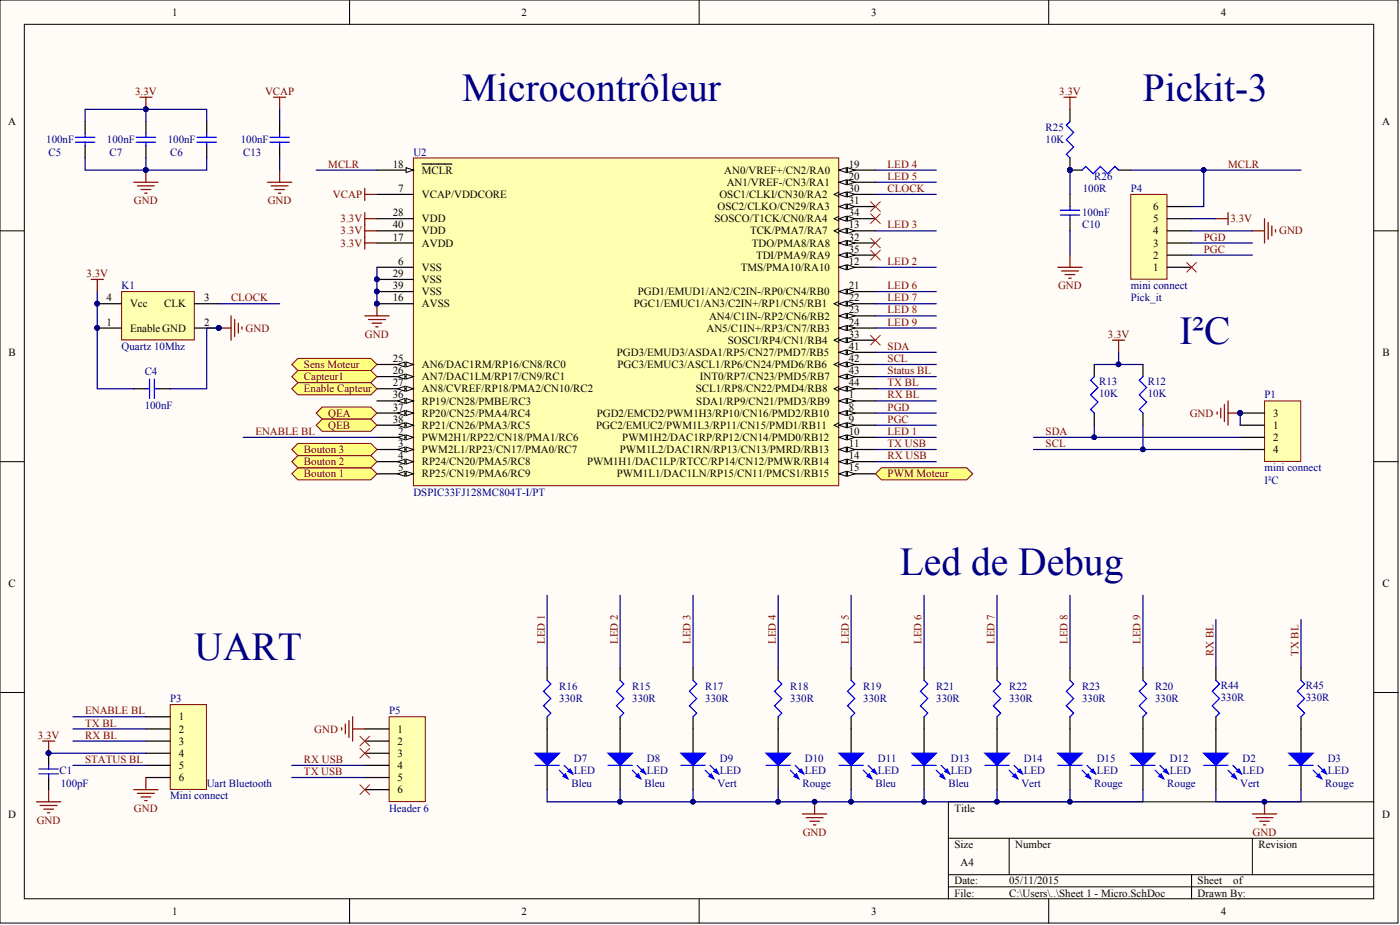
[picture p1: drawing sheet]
<svg xmlns="http://www.w3.org/2000/svg" width="292mm" height="193mm" viewBox="0 0 292 193" stroke-linecap="round" stroke-linejoin="round" font-family="sans-serif">
<defs><g id="words">
<g font-size="8.2" fill="#000080">
<text x="96.4" y="21">Microcontrôleur</text>
<text x="238.5" y="21">Pickit-3</text>
<text x="246.1" y="71.7">I²C</text>
<text x="187.7" y="119.9">Led de Debug</text>
<text x="40.6" y="137.6">UART</text>
</g>
<g font-size="2.3">
<text x="35.9" y="3.3">1</text>
<text x="108.8" y="3.3">2</text>
<text x="181.8" y="3.3">3</text>
<text x="254.7" y="3.3">4</text>
<text x="1.7" y="26.1">A</text>
<text x="288.4" y="26.1">A</text>
<text x="81.9" y="35">18</text>
<text x="177.1" y="35">19</text>
<text x="83.1" y="40">7</text>
<text x="88" y="41.3">VCAP/VDDCORE</text>
<text x="88" y="36.2">MCLR</text>
<text x="150.1" y="41.3">OSC1/CLKI/CN30/RA2</text>
<text x="151.1" y="36.2">AN0/VREF+/CN2/RA0</text>
<text x="151.6" y="38.8">AN1/VREF-/CN3/RA1</text>
<text x="177.1" y="37.5">20</text>
<text x="177.1" y="40">30</text>
<text x="81.9" y="45.1">28</text>
<text x="81.9" y="47.7">40</text>
<text x="88" y="46.4">VDD</text>
<text x="149.1" y="46.4">SOSCO/T1CK/CN0/RA4</text>
<text x="149.7" y="43.8">OSC2/CLKO/CN29/RA3</text>
<text x="177.1" y="47.7">13</text>
<text x="177.1" y="42.6">31</text>
<text x="177.1" y="45.1">34</text>
<text x="240.6" y="46.4">5</text>
<text x="240.6" y="43.8">6</text>
<text x="81.9" y="50.2">17</text>
<text x="88" y="51.5">AVDD</text>
<text x="88" y="48.9">VDD</text>
<text x="156.5" y="48.9">TCK/PMA7/RA7</text>
<text x="156.9" y="51.5">TDO/PMA8/RA8</text>
<text x="157.8" y="54">TDI/PMA9/RA9</text>
<text x="177.1" y="50.2">32</text>
<text x="177.1" y="52.7">35</text>
<text x="240.6" y="54">2</text>
<text x="240.6" y="51.5">3</text>
<text x="240.6" y="48.9">4</text>
<text x="81.9" y="57.8">29</text>
<text x="83.1" y="55.3">6</text>
<text x="88" y="56.5">VSS</text>
<text x="88" y="59.1">VSS</text>
<text x="154.5" y="56.5">TMS/PMA10/RA10</text>
<text x="177.1" y="55.3">12</text>
<text x="240.6" y="56.5">1</text>
<text x="22.2" y="62.9">4</text>
<text x="27.1" y="64.1">Vcc</text>
<text x="34.2" y="64.1">CLK</text>
<text x="42.6" y="62.9">3</text>
<text x="81.9" y="62.9">16</text>
<text x="81.9" y="60.3">39</text>
<text x="88" y="64.1">AVSS</text>
<text x="88" y="61.6">VSS</text>
<text x="132.3" y="64.1">PGC1/EMUC1/AN3/C2IN+/RP1/CN5/RB1</text>
<text x="133.1" y="61.6">PGD1/EMUD1/AN2/C2IN-/RP0/CN4/RB0</text>
<text x="177.1" y="60.3">21</text>
<text x="177.1" y="62.9">22</text>
<text x="177.1" y="65.4">23</text>
<text x="22.2" y="67.9">1</text>
<text x="27.1" y="69.2">EnableGND</text>
<text x="42.6" y="67.9">2</text>
<text x="147.4" y="69.2">AN5/C1IN+/RP3/CN7/RB3</text>
<text x="147.9" y="66.7">AN4/C1IN-/RP2/CN6/RB2</text>
<text x="151.9" y="71.7">SOSCI/RP4/CN1/RB4</text>
<text x="177.1" y="67.9">24</text>
<text x="177.1" y="70.5">33</text>
<text x="1.8" y="74.3">B</text>
<text x="81.9" y="75.5">25</text>
<text x="88" y="76.8">AN6/DAC1RM/RP16/CN8/RC0</text>
<text x="128.7" y="74.3">PGD3/EMUD3/ASDA1/RP5/CN27/PMD7/RB5</text>
<text x="128.8" y="76.8">PGC3/EMUC3/ASCL1/RP6/CN24/PMD6/RB6</text>
<text x="177.1" y="73">41</text>
<text x="177.1" y="75.5">42</text>
<text x="288.4" y="74.3">B</text>
<text x="81.9" y="78.1">26</text>
<text x="81.9" y="80.6">27</text>
<text x="81.9" y="83.1">36</text>
<text x="88" y="79.3">AN7/DAC1LM/RP17/CN9/RC1</text>
<text x="88" y="81.9">AN8/CVREF/RP18/PMA2/CN10/RC2</text>
<text x="145.2" y="81.9">SCL1/RP8/CN22/PMD4/RB8</text>
<text x="146" y="79.3">INT0/RP7/CN23/PMD5/RB7</text>
<text x="177.1" y="83.1">1</text>
<text x="177.1" y="78.1">43</text>
<text x="177.1" y="80.6">44</text>
<text x="81.9" y="85.7">37</text>
<text x="81.9" y="88.2">38</text>
<text x="88" y="84.4">RP19/CN28/PMBE/RC3</text>
<text x="88" y="86.9">RP20/CN25/PMA4/RC4</text>
<text x="88" y="89.5">RP21/CN26/PMA3/RC5</text>
<text x="124.4" y="89.5">PGC2/EMUC2/PWM1L3/RP11/CN15/PMD1/RB11</text>
<text x="124.5" y="86.9">PGD2/EMCD2/PWM1H3/RP10/CN16/PMD2/RB10</text>
<text x="145.3" y="84.4">SDA1/RP9/CN21/PMD3/RB9</text>
<text x="177.1" y="85.7">8</text>
<text x="177.1" y="88.2">9</text>
<text x="265.6" y="86.9">3</text>
<text x="265.6" y="89.5">1</text>
<text x="83.1" y="90.7">2</text>
<text x="83.1" y="93.3">3</text>
<text x="83.1" y="95.8">4</text>
<text x="88" y="92">PWM2H1/RP22/CN18/PMA1/RC6</text>
<text x="88" y="94.5">PWM2L1/RP23/CN17/PMA0/RC7</text>
<text x="129.3" y="94.5">PWM1L2/DAC1RN/RP13/CN13/PMRD/RB13</text>
<text x="129.8" y="92">PWM1H2/DAC1RP/RP12/CN14/PMD0/RB12</text>
<text x="177.1" y="90.7">10</text>
<text x="177.1" y="93.3">11</text>
<text x="177.1" y="95.8">14</text>
<text x="265.6" y="92">2</text>
<text x="265.6" y="94.5">4</text>
<text x="83.1" y="98.3">5</text>
<text x="88" y="97.1">RP24/CN20/PMA5/RC8</text>
<text x="88" y="99.6">RP25/CN19/PMA6/RC9</text>
<text x="122.5" y="97.1">PWM1H1/DAC1LP/RTCC/RP14/CN12/PMWR/RB14</text>
<text x="128.7" y="99.6">PWM1L1/DAC1LN/RP15/CN11/PMCS1/RB15</text>
<text x="177.1" y="98.3">15</text>
<text x="1.8" y="122.4">C</text>
<text x="288.4" y="122.4">C</text>
<text x="37.3" y="150.3">1</text>
<text x="37.3" y="152.8">2</text>
<text x="37.3" y="155.4">3</text>
<text x="83" y="152.8">1</text>
<text x="83" y="155.4">2</text>
<text x="37.3" y="157.9">4</text>
<text x="37.3" y="160.4">5</text>
<text x="83" y="157.9">3</text>
<text x="83" y="160.4">4</text>
<text x="37.3" y="163">6</text>
<text x="83" y="163">5</text>
<text x="83" y="165.5">6</text>
<text x="1.7" y="170.6">D</text>
<text x="199.1" y="169.3">Title</text>
<text x="288.4" y="170.6">D</text>
<text x="199.1" y="176.9">Size</text>
<text x="211.8" y="176.9">Number</text>
<text x="262.6" y="176.9">Revision</text>
<text x="199.1" y="184.5">Date:</text>
<text x="200.4" y="180.7">A4</text>
<text x="210.6" y="184.5">05/11/2015</text>
<text x="249.9" y="184.5">Sheet</text>
<text x="257.3" y="184.5">of</text>
<text x="35.9" y="190.8">1</text>
<text x="108.8" y="190.8">2</text>
<text x="181.8" y="190.8">3</text>
<text x="199.1" y="187">File:</text>
<text x="210.6" y="187">C:\Users\..\Sheet 1 - Micro.SchDoc</text>
<text x="249.9" y="187">Drawn By:</text>
<text x="254.7" y="190.8">4</text>
</g>
<g font-size="2.3" fill="#800000">
<text x="28.2" y="19.8">3.3V</text>
<text x="55.3" y="19.8">VCAP</text>
<text x="221" y="19.8">3.3V</text>
<text x="68.5" y="35">MCLR</text>
<text x="185.2" y="35">LED 4</text>
<text x="256.2" y="35">MCLR</text>
<text x="69.5" y="41.3">VCAP</text>
<text x="185.2" y="40">CLOCK</text>
<text x="185.2" y="37.5">LED 5</text>
<text x="27.9" y="42.6">GND</text>
<text x="55.9" y="42.6">GND</text>
<text x="71.1" y="46.4">3.3V</text>
<text x="185.2" y="47.7">LED 3</text>
<text x="256.7" y="46.4">3.3V</text>
<text x="71.1" y="48.9">3.3V</text>
<text x="71.1" y="51.5">3.3V</text>
<text x="251.1" y="50.2">PGD</text>
<text x="251.1" y="52.7">PGC</text>
<text x="266.9" y="48.9">GND</text>
<text x="18.1" y="57.8">3.3V</text>
<text x="185.2" y="55.3">LED 2</text>
<text x="48.2" y="62.9">CLOCK</text>
<text x="185.2" y="60.3">LED 6</text>
<text x="185.2" y="62.9">LED 7</text>
<text x="185.2" y="65.4">LED 8</text>
<text x="220.7" y="60.3">GND</text>
<text x="51.2" y="69.2">GND</text>
<text x="76.1" y="70.5">GND</text>
<text x="185.2" y="67.9">LED 9</text>
<text x="231.2" y="70.5">3.3V</text>
<text x="63.4" y="76.8">Sens Moteur</text>
<text x="185.2" y="73">SDA</text>
<text x="185.2" y="75.5">SCL</text>
<text x="63.4" y="79.3">Capteur1</text>
<text x="63.4" y="81.9">Enable Capteur</text>
<text x="185.2" y="78.1">Status BL</text>
<text x="185.2" y="80.6">TX BL</text>
<text x="185.2" y="83.1">RX BL</text>
<text x="68.5" y="86.9">QEA</text>
<text x="68.5" y="89.5">QEB</text>
<text x="185.2" y="85.7">PGD</text>
<text x="185.2" y="88.2">PGC</text>
<text x="248.2" y="86.9">GND</text>
<text x="53.3" y="90.7">ENABLE BL</text>
<text x="63.4" y="94.5">Bouton 3</text>
<text x="185.2" y="95.8">RX USB</text>
<text x="185.2" y="93.3">TX USB</text>
<text x="185.2" y="90.7">LED 1</text>
<text x="218.2" y="90.7">SDA</text>
<text x="218.2" y="93.3">SCL</text>
<text x="63.4" y="99.6">Bouton 1</text>
<text x="63.4" y="97.1">Bouton 2</text>
<text x="185.2" y="99.6">PWM Moteur</text>
<text x="113.7" y="134.3" transform="rotate(-90 113.7 134.3)">LED 1</text>
<text x="128.9" y="134.3" transform="rotate(-90 128.9 134.3)">LED 2</text>
<text x="144.1" y="134.3" transform="rotate(-90 144.1 134.3)">LED 3</text>
<text x="161.9" y="134.3" transform="rotate(-90 161.9 134.3)">LED 4</text>
<text x="177.1" y="134.3" transform="rotate(-90 177.1 134.3)">LED 5</text>
<text x="192.3" y="134.3" transform="rotate(-90 192.3 134.3)">LED 6</text>
<text x="207.5" y="134.3" transform="rotate(-90 207.5 134.3)">LED 7</text>
<text x="222.7" y="134.3" transform="rotate(-90 222.7 134.3)">LED 8</text>
<text x="238" y="134.3" transform="rotate(-90 238 134.3)">LED 9</text>
<text x="253.2" y="136.9" transform="rotate(-90 253.2 136.9)">RX BL</text>
<text x="270.9" y="136.9" transform="rotate(-90 270.9 136.9)">TX BL</text>
<text x="17.8" y="149">ENABLE BL</text>
<text x="7.9" y="154.1">3.3V</text>
<text x="17.8" y="151.6">TX BL</text>
<text x="17.8" y="154.1">RX BL</text>
<text x="65.6" y="152.8">GND</text>
<text x="17.8" y="159.2">STATUS BL</text>
<text x="63.4" y="159.2">RX USB</text>
<text x="63.4" y="161.7">TX USB</text>
<text x="7.7" y="171.8">GND</text>
<text x="27.9" y="169.3">GND</text>
<text x="167.5" y="174.4">GND</text>
<text x="261.3" y="174.4">GND</text>
</g>
<g font-size="2.3" fill="#000080">
<text x="9.6" y="29.9">100nF</text>
<text x="22.3" y="29.9">100nF</text>
<text x="35" y="29.9">100nF</text>
<text x="50.2" y="29.9">100nF</text>
<text x="218.2" y="29.9">10K</text>
<text x="218.2" y="27.4">R25</text>
<text x="10.1" y="32.4">C5</text>
<text x="22.8" y="32.4">C7</text>
<text x="35.5" y="32.4">C6</text>
<text x="50.7" y="32.4">C13</text>
<text x="86.3" y="32.4">U2</text>
<text x="225.9" y="40">100R</text>
<text x="228.3" y="37.5">R26</text>
<text x="235.9" y="40">P4</text>
<text x="225.8" y="45.1">100nF</text>
<text x="225.8" y="47.7">C10</text>
<text x="25.4" y="60.3">K1</text>
<text x="235.9" y="62.9">Pick_it</text>
<text x="235.9" y="60.3">mini connect</text>
<text x="25.4" y="73">Quartz 10Mhz</text>
<text x="30.2" y="78.3">C4</text>
<text x="229.3" y="80.3">R13</text>
<text x="229.3" y="82.9">10K</text>
<text x="239.5" y="80.3">R12</text>
<text x="239.5" y="82.9">10K</text>
<text x="263.8" y="83.1">P1</text>
<text x="30.2" y="85.4">100nF</text>
<text x="263.8" y="100.9">I²C</text>
<text x="263.8" y="98.3">mini connect</text>
<text x="86.3" y="103.4">DSPIC33FJ128MC804T-I/PT</text>
<text x="116.7" y="144">R16</text>
<text x="131.9" y="144">R15</text>
<text x="147.1" y="144">R17</text>
<text x="164.9" y="144">R18</text>
<text x="180.1" y="144">R19</text>
<text x="195.3" y="144">R21</text>
<text x="210.6" y="144">R22</text>
<text x="225.8" y="144">R23</text>
<text x="241" y="144">R20</text>
<text x="254.7" y="143.7">R44</text>
<text x="272.5" y="143.7">R45</text>
<text x="35.5" y="146.5">P3</text>
<text x="81.2" y="149">P5</text>
<text x="116.7" y="146.5">330R</text>
<text x="131.9" y="146.5">330R</text>
<text x="147.1" y="146.5">330R</text>
<text x="164.9" y="146.5">330R</text>
<text x="180.1" y="146.5">330R</text>
<text x="195.3" y="146.5">330R</text>
<text x="210.6" y="146.5">330R</text>
<text x="225.8" y="146.5">330R</text>
<text x="241" y="146.5">330R</text>
<text x="254.7" y="146.2">330R</text>
<text x="272.5" y="146.2">330R</text>
<text x="12.4" y="161.4">C1</text>
<text x="119.7" y="158.9">D7</text>
<text x="119.7" y="161.4">LED</text>
<text x="135" y="158.9">D8</text>
<text x="135" y="161.4">LED</text>
<text x="150.2" y="158.9">D9</text>
<text x="150.2" y="161.4">LED</text>
<text x="167.9" y="158.9">D10</text>
<text x="167.9" y="161.4">LED</text>
<text x="183.2" y="158.9">D11</text>
<text x="183.2" y="161.4">LED</text>
<text x="198.4" y="158.9">D13</text>
<text x="198.4" y="161.4">LED</text>
<text x="213.6" y="158.9">D14</text>
<text x="213.6" y="161.4">LED</text>
<text x="228.8" y="158.9">D15</text>
<text x="228.8" y="161.4">LED</text>
<text x="244" y="158.9">D12</text>
<text x="244" y="161.4">LED</text>
<text x="259.3" y="158.9">D2</text>
<text x="259.3" y="161.4">LED</text>
<text x="277" y="158.9">D3</text>
<text x="277" y="161.4">LED</text>
<text x="12.7" y="164.2">100pF</text>
<text x="35.5" y="166.8">Mini connect</text>
<text x="43.1" y="164.2">Uart Bluetooth</text>
<text x="119.2" y="164.2">Bleu</text>
<text x="134.5" y="164.2">Bleu</text>
<text x="149.7" y="164.2">Vert</text>
<text x="167.4" y="164.2">Rouge</text>
<text x="182.7" y="164.2">Bleu</text>
<text x="197.9" y="164.2">Bleu</text>
<text x="213.1" y="164.2">Vert</text>
<text x="228.3" y="164.2">Rouge</text>
<text x="243.5" y="164.2">Rouge</text>
<text x="258.8" y="164.2">Vert</text>
<text x="276.5" y="164.2">Rouge</text>
<text x="81.2" y="169.3">Header 6</text>
</g>
</g></defs>
<g fill="#fffcf8" stroke="#000" stroke-width=".21">
<path d="M0 0h291.7v192.6h-291.7z"/>
<path d="M5.1 5.1h281.5v182.4h-281.5z"/>
</g>
<g fill="none" stroke="#000" stroke-width=".21">
<path d="M72.9 0v5.1M145.9 0v5.1M218.8 0v5.1M0 48.2h5.1M286.7 48.2h5M0 96.3h5.1M286.7 96.3h5M0 144.5h5.1M286.7 144.5h5M197.9 174.9h88.8M210.6 174.9v7.6M261.3 174.9v7.6"/>
<path d="M286.7 167.3h-88.8v20.2M72.9 187.5v5.1M145.9 187.5v5.1M197.9 182.5h88.8M197.9 185h88.8M218.8 187.5v5.1M248.6 182.5v5"/>
</g>
<path d="M223.2 33v2.5h2.6M223.2 22.8v2.5M233.4 35.5h2.5M223.2 40.6v2.5M223.2 45.6v2.6" fill="none" stroke="#000" stroke-width=".25"/>
<circle cx="223.2" cy="35.5" r=".48" fill="#000080" stroke="#000080" stroke-width=".21"/>
<path d="M223.2 25.3l-.7 .8 1.5 1.5-1.5 1.6 1.5 1.5-1.5 1.5 .7 .8M225.8 35.5l.7-.8 1.6 1.5 1.5-1.5 1.5 1.5 1.5-1.5 .8 .8M221.2 43.8h4.1M221.2 44.9h4.1M223.2 43.1v.7M223.2 44.9v.7" fill="none" stroke="#00f" stroke-width=".25"/>
<path d="M222 20.3h2.5M223.2 20.3v2.5M220.7 55.8h5.1M221.5 56.5h3.5M222.2 57.3h2.1M223 58h.5M223.2 53.2v2.6" fill="none" stroke="#800000" stroke-width=".25"/>
<path d="M235.9 40.6h7.6v17.6h-7.6z" fill="#ffffb0" stroke="#800000" stroke-width=".21"/>
<path d="M243.5 55.8h5.1M243.5 53.2h5.1M243.5 50.7h5.1M243.5 48.2h5.1M243.5 45.6h5.1M243.5 43.1h5.1" fill="none" stroke="#000" stroke-width=".25"/>
<path d="M247.6 54.7l2 2.1M249.6 54.7l-2 2.1" fill="none" stroke="#f00" stroke-width=".21"/>
<g fill="none" stroke="#800000" stroke-width=".25">
<path d="M253.7 45.6h2.5M256.2 44.4v2.5M261.3 48.2h2.5M263.8 45.6v5.1M264.6 46.4v3.5M265.4 47.1v2.1M266.1 47.9v.5M8.9 154.6h2.5M10.1 154.6v2.5M7.6 167.3h5.1M8.4 168h3.5M9.1 168.8h2.1"/>
<path d="M9.9 169.6h.5M10.1 164.7v2.6"/>
</g>
<circle cx="10.1" cy="157.1" r=".48" fill="#000080" stroke="#000080" stroke-width=".21"/>
<path d="M35.5 147h7.6v17.7h-7.6z" fill="#ffffb0" stroke="#800000" stroke-width=".21"/>
<path d="M30.4 149.5h5.1M30.4 152.1h5.1M30.4 154.6h5.1M30.4 157.1h5.1M30.4 159.7h5.1M30.4 162.2h5.1" fill="none" stroke="#000" stroke-width=".25"/>
<path d="M263.8 83.6h7.6v12.7h-7.6z" fill="#ffffb0" stroke="#800000" stroke-width=".21"/>
<path d="M228.3 76v2.6M238.5 76v2.6M228.3 86.2v2.5M238.5 86.2v2.5M258.8 86.2h5M258.8 88.7h5M258.8 91.2h5M258.8 93.8h5M10.1 157.1v2.6M10.1 162.2v2.5" fill="none" stroke="#000" stroke-width=".25"/>
<g fill="#000080" stroke="#000080" stroke-width=".21">
<circle cx="258.7" cy="86.1" r=".48"/>
<circle cx="10.1" cy="157.1" r=".48"/>
<circle cx="263.8" cy="167.2" r=".48"/>
</g>
<path d="M228.3 78.6l-.7 .7 1.5 1.6-1.5 1.5 1.5 1.5-1.5 1.5 .7 .8M238.5 78.6l-.8 .7 1.5 1.6-1.5 1.5 1.5 1.5-1.5 1.5 .8 .8M10.1 159.7v.7M8.1 160.4h4.1M8.1 161.4h4.1M10.1 161.4v.8" fill="none" stroke="#00f" stroke-width=".25"/>
<g fill="none" stroke="#800000" stroke-width=".25">
<path d="M232.1 71h2.6M233.4 71v2.5M253.9 85.9v.5M254.7 85.2v2M255.5 84.4v3.5M256.2 83.6v5.1M256.2 86.2h2.6M27.9 164.7h5.1M28.7 165.5h3.5M29.4 166.3h2.1M30.2 167h.5M30.4 162.2v2.5"/>
<path d="M261.3 169.8h5.1M262.1 170.6h3.5M262.8 171.3h2M263.6 172.1h.5M263.8 167.3v2.5"/>
</g>
<path d="M86.3 33h88.7v68.3h-88.7z" fill="#ffffb0" stroke="#800000" stroke-width=".21"/>
<path d="M175 83.6h7.7" fill="none" stroke="#000" stroke-width=".25"/>
<path d="M175 83.6l1.6-.5v1z" fill="#fffcf8"/>
<path d="M175 83.6l1.6-.5v1z" fill="none" stroke="#000" stroke-width=".21"/>
<path d="M176.8 83.1l1.5 .5-1.5 .5z" fill="#fffcf8"/>
<path d="M176.8 83.1l1.5 .5-1.5 .5z" fill="none" stroke="#000" stroke-width=".21"/>
<path d="M78.6 91.2h7.7" fill="none" stroke="#000" stroke-width=".25"/>
<path d="M84.7 90.7l1.6 .5-1.6 .5z" fill="#fffcf8"/>
<path d="M84.7 90.7l1.6 .5-1.6 .5z" fill="none" stroke="#000" stroke-width=".21"/>
<path d="M83 91.2l1.5-.5v1z" fill="#fffcf8"/>
<path d="M83 91.2l1.5-.5v1z" fill="none" stroke="#000" stroke-width=".21"/>
<path d="M78.6 93.8h7.7" fill="none" stroke="#000" stroke-width=".25"/>
<path d="M84.7 93.3l1.6 .5-1.6 .5z" fill="#fffcf8"/>
<path d="M84.7 93.3l1.6 .5-1.6 .5z" fill="none" stroke="#000" stroke-width=".21"/>
<path d="M83 93.8l1.5-.5v1z" fill="#fffcf8"/>
<path d="M83 93.8l1.5-.5v1z" fill="none" stroke="#000" stroke-width=".21"/>
<path d="M78.6 96.3h7.7" fill="none" stroke="#000" stroke-width=".25"/>
<path d="M84.7 95.8l1.6 .5-1.6 .5z" fill="#fffcf8"/>
<path d="M84.7 95.8l1.6 .5-1.6 .5z" fill="none" stroke="#000" stroke-width=".21"/>
<path d="M83 96.3l1.5-.5v1z" fill="#fffcf8"/>
<path d="M83 96.3l1.5-.5v1z" fill="none" stroke="#000" stroke-width=".21"/>
<path d="M78.6 98.8h7.7" fill="none" stroke="#000" stroke-width=".25"/>
<path d="M84.7 98.3l1.6 .5-1.6 .6z" fill="#fffcf8"/>
<path d="M84.7 98.3l1.6 .5-1.6 .6z" fill="none" stroke="#000" stroke-width=".21"/>
<path d="M83 98.8l1.5-.5v1.1z" fill="#fffcf8"/>
<path d="M83 98.8l1.5-.5v1.1z" fill="none" stroke="#000" stroke-width=".21"/>
<path d="M78.6 55.8h7.7M78.6 40.6h7.7M175 86.2h7.7" fill="none" stroke="#000" stroke-width=".25"/>
<path d="M175 86.2l1.6-.5v1z" fill="#fffcf8"/>
<path d="M175 86.2l1.6-.5v1z" fill="none" stroke="#000" stroke-width=".21"/>
<path d="M176.8 85.7l1.5 .5-1.5 .5z" fill="#fffcf8"/>
<path d="M175 88.2l-1 .5 1 .5M176.8 85.7l1.5 .5-1.5 .5z" fill="none" stroke="#000" stroke-width=".21"/>
<path d="M175 88.7h7.7" fill="none" stroke="#000" stroke-width=".25"/>
<path d="M175 88.7l1.6-.5v1z" fill="#fffcf8"/>
<path d="M175 88.7l1.6-.5v1z" fill="none" stroke="#000" stroke-width=".21"/>
<path d="M176.8 88.2l1.5 .5-1.5 .5z" fill="#fffcf8"/>
<path d="M176.8 88.2l1.5 .5-1.5 .5z" fill="none" stroke="#000" stroke-width=".21"/>
<path d="M175 91.2h7.7" fill="none" stroke="#000" stroke-width=".25"/>
<path d="M175 91.2l1.6-.5v1z" fill="#fffcf8"/>
<path d="M175 91.2l1.6-.5v1z" fill="none" stroke="#000" stroke-width=".21"/>
<path d="M176.8 90.7l1.5 .5-1.5 .5z" fill="#fffcf8"/>
<path d="M176.8 90.7l1.5 .5-1.5 .5z" fill="none" stroke="#000" stroke-width=".21"/>
<path d="M175 93.8h7.7" fill="none" stroke="#000" stroke-width=".25"/>
<path d="M175 93.8l1.6-.5v1z" fill="#fffcf8"/>
<path d="M175 93.8l1.6-.5v1z" fill="none" stroke="#000" stroke-width=".21"/>
<path d="M176.8 93.3l1.5 .5-1.5 .5z" fill="#fffcf8"/>
<path d="M176.8 93.3l1.5 .5-1.5 .5z" fill="none" stroke="#000" stroke-width=".21"/>
<path d="M175 55.8h7.7" fill="none" stroke="#000" stroke-width=".25"/>
<path d="M175 55.8l1.6-.5v1z" fill="#fffcf8"/>
<path d="M175 55.8l1.6-.5v1z" fill="none" stroke="#000" stroke-width=".21"/>
<path d="M176.8 55.3l1.5 .5-1.5 .5z" fill="#fffcf8"/>
<path d="M175 47.7l-1 .5 1 .5M176.8 55.3l1.5 .5-1.5 .5z" fill="none" stroke="#000" stroke-width=".21"/>
<path d="M175 48.2h7.7" fill="none" stroke="#000" stroke-width=".25"/>
<path d="M175 48.2l1.6-.5v1z" fill="#fffcf8"/>
<path d="M175 48.2l1.6-.5v1z" fill="none" stroke="#000" stroke-width=".21"/>
<path d="M176.8 47.7l1.5 .5-1.5 .5z" fill="#fffcf8"/>
<path d="M176.8 47.7l1.5 .5-1.5 .5z" fill="none" stroke="#000" stroke-width=".21"/>
<path d="M175 96.3h7.7" fill="none" stroke="#000" stroke-width=".25"/>
<path d="M175 96.3l1.6-.5v1z" fill="#fffcf8"/>
<path d="M175 96.3l1.6-.5v1z" fill="none" stroke="#000" stroke-width=".21"/>
<path d="M176.8 95.8l1.5 .5-1.5 .5z" fill="#fffcf8"/>
<path d="M176.8 95.8l1.5 .5-1.5 .5z" fill="none" stroke="#000" stroke-width=".21"/>
<path d="M175 98.8h7.7" fill="none" stroke="#000" stroke-width=".25"/>
<path d="M175 98.8l1.6-.5v1.1z" fill="#fffcf8"/>
<path d="M175 98.8l1.6-.5v1.1z" fill="none" stroke="#000" stroke-width=".21"/>
<path d="M176.8 98.3l1.5 .5-1.5 .6z" fill="#fffcf8"/>
<path d="M176.8 98.3l1.5 .5-1.5 .6z" fill="none" stroke="#000" stroke-width=".21"/>
<path d="M78.6 35.5h7.7M78.6 50.7h7.7M78.6 63.4h7.7" fill="none" stroke="#000" stroke-width=".25"/>
<circle cx="78.6" cy="63.3" r=".48" fill="#000080" stroke="#000080" stroke-width=".21"/>
<path d="M84.7 35l1.6 .5-1.6 .5z" fill="#fffcf8"/>
<path d="M84.7 35l1.6 .5-1.6 .5z" fill="none" stroke="#000" stroke-width=".21"/>
<path d="M88 34.2h6.3M175 35.5h7.7" fill="none" stroke="#000" stroke-width=".25"/>
<path d="M175 35.5l1.6-.5v1z" fill="#fffcf8"/>
<path d="M175 35.5l1.6-.5v1z" fill="none" stroke="#000" stroke-width=".21"/>
<path d="M176.8 35l1.5 .5-1.5 .5z" fill="#fffcf8"/>
<path d="M176.8 35l1.5 .5-1.5 .5z" fill="none" stroke="#000" stroke-width=".21"/>
<path d="M175 38h7.7" fill="none" stroke="#000" stroke-width=".25"/>
<path d="M175 38l1.6-.5v1z" fill="#fffcf8"/>
<path d="M175 38l1.6-.5v1z" fill="none" stroke="#000" stroke-width=".21"/>
<path d="M176.8 37.5l1.5 .5-1.5 .5z" fill="#fffcf8"/>
<path d="M176.8 37.5l1.5 .5-1.5 .5z" fill="none" stroke="#000" stroke-width=".21"/>
<path d="M175 60.8h7.7" fill="none" stroke="#000" stroke-width=".25"/>
<path d="M175 60.8l1.6-.5v1z" fill="#fffcf8"/>
<path d="M175 60.8l1.6-.5v1z" fill="none" stroke="#000" stroke-width=".21"/>
<path d="M176.8 60.3l1.5 .5-1.5 .5z" fill="#fffcf8"/>
<path d="M175 62.9l-1 .5 1 .5M176.8 60.3l1.5 .5-1.5 .5z" fill="none" stroke="#000" stroke-width=".21"/>
<path d="M175 63.4h7.7" fill="none" stroke="#000" stroke-width=".25"/>
<path d="M175 63.4l1.6-.5v1z" fill="#fffcf8"/>
<path d="M175 63.4l1.6-.5v1z" fill="none" stroke="#000" stroke-width=".21"/>
<path d="M176.8 62.9l1.5 .5-1.5 .5z" fill="#fffcf8"/>
<path d="M176.8 62.9l1.5 .5-1.5 .5z" fill="none" stroke="#000" stroke-width=".21"/>
<path d="M175 65.9h7.7" fill="none" stroke="#000" stroke-width=".25"/>
<path d="M175 65.9l1.6-.5v1z" fill="#fffcf8"/>
<path d="M175 65.9l1.6-.5v1z" fill="none" stroke="#000" stroke-width=".21"/>
<path d="M176.8 65.4l1.5 .5-1.5 .5z" fill="#fffcf8"/>
<path d="M176.8 65.4l1.5 .5-1.5 .5z" fill="none" stroke="#000" stroke-width=".21"/>
<path d="M175 68.4h7.7" fill="none" stroke="#000" stroke-width=".25"/>
<path d="M175 68.4l1.6-.5v1z" fill="#fffcf8"/>
<path d="M175 68.4l1.6-.5v1z" fill="none" stroke="#000" stroke-width=".21"/>
<path d="M176.8 67.9l1.5 .5-1.5 .5z" fill="#fffcf8"/>
<path d="M176.8 67.9l1.5 .5-1.5 .5z" fill="none" stroke="#000" stroke-width=".21"/>
<path d="M78.6 76h7.7" fill="none" stroke="#000" stroke-width=".25"/>
<path d="M84.7 75.5l1.6 .5-1.6 .5z" fill="#fffcf8"/>
<path d="M84.7 75.5l1.6 .5-1.6 .5z" fill="none" stroke="#000" stroke-width=".21"/>
<path d="M83 76l1.5-.5v1z" fill="#fffcf8"/>
<path d="M83 76l1.5-.5v1z" fill="none" stroke="#000" stroke-width=".21"/>
<path d="M78.6 78.6h7.7" fill="none" stroke="#000" stroke-width=".25"/>
<path d="M84.7 78.1l1.6 .5-1.6 .5z" fill="#fffcf8"/>
<path d="M84.7 78.1l1.6 .5-1.6 .5z" fill="none" stroke="#000" stroke-width=".21"/>
<path d="M83 78.6l1.5-.5v1z" fill="#fffcf8"/>
<path d="M83 78.6l1.5-.5v1z" fill="none" stroke="#000" stroke-width=".21"/>
<path d="M78.6 81.1h7.7" fill="none" stroke="#000" stroke-width=".25"/>
<path d="M84.7 80.6l1.6 .5-1.6 .5z" fill="#fffcf8"/>
<path d="M84.7 80.6l1.6 .5-1.6 .5z" fill="none" stroke="#000" stroke-width=".21"/>
<path d="M83 81.1l1.5-.5v1z" fill="#fffcf8"/>
<path d="M175 40l-1 .6 1 .5M83 81.1l1.5-.5v1z" fill="none" stroke="#000" stroke-width=".21"/>
<path d="M78.6 45.6h7.7M78.6 58.3h7.7M175 40.6h7.7" fill="none" stroke="#000" stroke-width=".25"/>
<circle cx="78.6" cy="58.3" r=".48" fill="#000080" stroke="#000080" stroke-width=".21"/>
<path d="M175 40.6l1.6-.6v1.1z" fill="#fffcf8"/>
<path d="M175 40.6l1.6-.6v1.1z" fill="none" stroke="#000" stroke-width=".21"/>
<path d="M176.8 40l1.5 .6-1.5 .5z" fill="#fffcf8"/>
<path d="M176.8 40l1.5 .6-1.5 .5z" fill="none" stroke="#000" stroke-width=".21"/>
<path d="M175 43.1h7.7" fill="none" stroke="#000" stroke-width=".25"/>
<path d="M175 43.1l1.6-.5v1z" fill="#fffcf8"/>
<path d="M175 43.1l1.6-.5v1z" fill="none" stroke="#000" stroke-width=".21"/>
<path d="M176.8 42.6l1.5 .5-1.5 .5z" fill="#fffcf8"/>
<path d="M176.8 42.6l1.5 .5-1.5 .5z" fill="none" stroke="#000" stroke-width=".21"/>
<path d="M175 50.7h7.7" fill="none" stroke="#000" stroke-width=".25"/>
<path d="M175 50.7l1.6-.5v1z" fill="#fffcf8"/>
<path d="M175 50.7l1.6-.5v1z" fill="none" stroke="#000" stroke-width=".21"/>
<path d="M176.8 50.2l1.5 .5-1.5 .5z" fill="#fffcf8"/>
<path d="M176.8 50.2l1.5 .5-1.5 .5zM175 70.5l-1 .5 1 .5" fill="none" stroke="#000" stroke-width=".21"/>
<path d="M175 71h7.7" fill="none" stroke="#000" stroke-width=".25"/>
<path d="M175 71l1.6-.5v1z" fill="#fffcf8"/>
<path d="M175 71l1.6-.5v1z" fill="none" stroke="#000" stroke-width=".21"/>
<path d="M176.8 70.5l1.5 .5-1.5 .5z" fill="#fffcf8"/>
<path d="M175 45.1l-1 .5 1 .5M176.8 70.5l1.5 .5-1.5 .5z" fill="none" stroke="#000" stroke-width=".21"/>
<path d="M175 45.6h7.7" fill="none" stroke="#000" stroke-width=".25"/>
<path d="M175 45.6l1.6-.5v1z" fill="#fffcf8"/>
<path d="M175 45.6l1.6-.5v1z" fill="none" stroke="#000" stroke-width=".21"/>
<path d="M176.8 45.1l1.5 .5-1.5 .5z" fill="#fffcf8"/>
<path d="M176.8 45.1l1.5 .5-1.5 .5z" fill="none" stroke="#000" stroke-width=".21"/>
<path d="M175 53.2h7.7" fill="none" stroke="#000" stroke-width=".25"/>
<path d="M175 53.2l1.6-.5v1z" fill="#fffcf8"/>
<path d="M175 53.2l1.6-.5v1z" fill="none" stroke="#000" stroke-width=".21"/>
<path d="M176.8 52.7l1.5 .5-1.5 .5z" fill="#fffcf8"/>
<path d="M176.8 52.7l1.5 .5-1.5 .5z" fill="none" stroke="#000" stroke-width=".21"/>
<path d="M78.6 83.6h7.7" fill="none" stroke="#000" stroke-width=".25"/>
<path d="M84.7 83.1l1.6 .5-1.6 .5z" fill="#fffcf8"/>
<path d="M84.7 83.1l1.6 .5-1.6 .5z" fill="none" stroke="#000" stroke-width=".21"/>
<path d="M83 83.6l1.5-.5v1z" fill="#fffcf8"/>
<path d="M83 83.6l1.5-.5v1z" fill="none" stroke="#000" stroke-width=".21"/>
<path d="M78.6 86.2h7.7" fill="none" stroke="#000" stroke-width=".25"/>
<path d="M84.7 85.7l1.6 .5-1.6 .5z" fill="#fffcf8"/>
<path d="M84.7 85.7l1.6 .5-1.6 .5z" fill="none" stroke="#000" stroke-width=".21"/>
<path d="M83 86.2l1.5-.5v1z" fill="#fffcf8"/>
<path d="M83 86.2l1.5-.5v1z" fill="none" stroke="#000" stroke-width=".21"/>
<path d="M78.6 88.7h7.7" fill="none" stroke="#000" stroke-width=".25"/>
<path d="M84.7 88.2l1.6 .5-1.6 .5z" fill="#fffcf8"/>
<path d="M84.7 88.2l1.6 .5-1.6 .5z" fill="none" stroke="#000" stroke-width=".21"/>
<path d="M83 88.7l1.5-.5v1z" fill="#fffcf8"/>
<path d="M83 88.7l1.5-.5v1z" fill="none" stroke="#000" stroke-width=".21"/>
<path d="M78.6 48.2h7.7M78.6 60.8h7.7M175 73.5h7.7" fill="none" stroke="#000" stroke-width=".25"/>
<circle cx="78.6" cy="60.8" r=".48" fill="#000080" stroke="#000080" stroke-width=".21"/>
<path d="M175 73.5l1.6-.5v1z" fill="#fffcf8"/>
<path d="M175 73.5l1.6-.5v1z" fill="none" stroke="#000" stroke-width=".21"/>
<path d="M176.8 73l1.5 .5-1.5 .5z" fill="#fffcf8"/>
<path d="M175 75.5l-1 .5 1 .5M176.8 73l1.5 .5-1.5 .5z" fill="none" stroke="#000" stroke-width=".21"/>
<path d="M175 76h7.7" fill="none" stroke="#000" stroke-width=".25"/>
<path d="M175 76l1.6-.5v1z" fill="#fffcf8"/>
<path d="M175 76l1.6-.5v1z" fill="none" stroke="#000" stroke-width=".21"/>
<path d="M176.8 75.5l1.5 .5-1.5 .5z" fill="#fffcf8"/>
<path d="M176.8 75.5l1.5 .5-1.5 .5z" fill="none" stroke="#000" stroke-width=".21"/>
<path d="M175 78.6h7.7" fill="none" stroke="#000" stroke-width=".25"/>
<path d="M175 78.6l1.6-.5v1z" fill="#fffcf8"/>
<path d="M175 78.6l1.6-.5v1z" fill="none" stroke="#000" stroke-width=".21"/>
<path d="M176.8 78.1l1.5 .5-1.5 .5z" fill="#fffcf8"/>
<path d="M176.8 78.1l1.5 .5-1.5 .5zM175 80.6l-1 .5 1 .5" fill="none" stroke="#000" stroke-width=".21"/>
<path d="M175 81.1h7.7" fill="none" stroke="#000" stroke-width=".25"/>
<path d="M175 81.1l1.6-.5v1z" fill="#fffcf8"/>
<path d="M175 81.1l1.6-.5v1z" fill="none" stroke="#000" stroke-width=".21"/>
<path d="M176.8 80.6l1.5 .5-1.5 .5z" fill="#fffcf8"/>
<path d="M176.8 80.6l1.5 .5-1.5 .5z" fill="none" stroke="#000" stroke-width=".21"/>
<g fill="#000080" stroke="#000080" stroke-width=".21">
<circle cx="78.6" cy="63.3" r=".48"/>
<circle cx="78.6" cy="58.3" r=".48"/>
<circle cx="78.6" cy="60.8" r=".48"/>
<circle cx="30.4" cy="22.8" r=".48"/>
<circle cx="30.4" cy="35.5" r=".48"/>
</g>
<g fill="none" stroke="#800000" stroke-width=".25">
<path d="M27.9 38h5.1M28.7 38.8h3.5M29.2 20.3h2.5M29.4 39.5h2.1M30.4 20.3v2.5M30.4 35.5v2.5M55.8 38h5.1M56.6 38.8h3.5M57.1 20.3h2.5M57.3 39.5h2.1M58.3 20.3v2.5M58.3 35.5v2.5"/>
<path d="M76.1 39.3v2.5M30.2 40.3h.5M58.1 40.3h.5M76.1 44.4v7.6M76.1 45.6h2.5M76.1 48.2h2.5M76.1 50.7h2.5M76.1 40.6h2.5M76.1 65.9h5.1M76.9 66.7h3.5M77.6 67.4h2.1M78.4 68.2h.5"/>
<path d="M78.6 63.4v2.5"/>
</g>
<path d="M17.8 25.3v2.6M17.8 30.4v2.6M30.4 25.3v2.6M30.4 30.4v2.6M43.1 25.3v2.6M43.1 30.4v2.6M58.3 25.3v2.6M58.3 30.4v2.6M253.7 139.4v2.5M253.7 149.5v7.6M253.7 159.7v5" fill="none" stroke="#000" stroke-width=".25"/>
<g fill="none" stroke="#00f" stroke-width=".25">
<path d="M15.7 28.6h4.1M15.7 29.7h4.1M17.8 27.9v.7M17.8 29.7v.7M28.4 28.6h4.1M28.4 29.7h4.1M30.4 27.9v.7M30.4 29.7v.7M41.1 28.6h4.1M41.1 29.7h4.1M43.1 27.9v.7M43.1 29.7v.7"/>
<path d="M56.3 28.6h4.1M56.3 29.7h4.1M58.3 27.9v.7M58.3 29.7v.7M253.7 141.9l.7 .8-1.5 1.5 1.5 1.5-1.5 1.6 1.5 1.5-.7 .7"/>
</g>
<path d="M251.1 157.1h5.1l-2.5 2.6z" fill="#00f"/>
<path d="M251.1 157.1h5.1l-2.5 2.6zM257.2 159.7l1.8 1.7M256.2 160.7l1.8 1.8" fill="none" stroke="#00f" stroke-width=".25"/>
<path d="M257 162l.5-.6 .5 1.1z" fill="#00f"/>
<path d="M257 162l.5-.6 .5 1.1z" fill="none" stroke="#00f" stroke-width=".25"/>
<path d="M258 160.9l.5-.5 .5 1z" fill="#00f"/>
<path d="M251.1 159.7h5.1M271.4 141.9l.8 .8-1.5 1.5 1.5 1.5-1.5 1.6 1.5 1.5-.8 .7M258 160.9l.5-.5 .5 1z" fill="none" stroke="#00f" stroke-width=".25"/>
<path d="M271.4 139.4v2.5M271.4 149.5v7.6M271.4 159.7v5" fill="none" stroke="#000" stroke-width=".25"/>
<path d="M268.9 157.1h5.1l-2.6 2.6z" fill="#00f"/>
<path d="M268.9 157.1h5.1l-2.6 2.6zM275 159.7l1.8 1.7M274 160.7l1.8 1.8" fill="none" stroke="#00f" stroke-width=".25"/>
<path d="M274.7 162l.6-.6 .5 1.1z" fill="#00f"/>
<path d="M274.7 162l.6-.6 .5 1.1z" fill="none" stroke="#00f" stroke-width=".25"/>
<path d="M275.8 160.9l.5-.5 .5 1z" fill="#00f"/>
<path d="M268.9 159.7h5.1M275.8 160.9l.5-.5 .5 1z" fill="none" stroke="#00f" stroke-width=".25"/>
<path d="M19 58.3h2.6M20.3 58.3v2.5M45.7 68.4h2.5M48.2 65.9v5.1M49 66.7v3.5M49.7 67.4v2M50.5 68.2v.5" fill="none" stroke="#800000" stroke-width=".25"/>
<circle cx="45.6" cy="68.4" r=".48" fill="#000080" stroke="#000080" stroke-width=".21"/>
<path d="M25.4 60.8h15.1v10.1h-15.1z" fill="#ffffb0" stroke="#800000" stroke-width=".21"/>
<path d="M20.3 63.4h5.1M20.3 68.4h5.1M40.6 63.4h5.1M40.6 68.4h5.1" fill="none" stroke="#000" stroke-width=".25"/>
<g fill="#000080" stroke="#000080" stroke-width=".21">
<circle cx="20.3" cy="63.3" r=".48"/>
<circle cx="45.6" cy="68.4" r=".48"/>
<circle cx="20.3" cy="68.4" r=".48"/>
</g>
<g fill="#ffff80" stroke="#800000" stroke-width=".21">
<path d="M182.7 98.8l1.2-1.2h17.8l1.2 1.2-1.2 1.3h-17.8z" fill-rule="evenodd"/>
<path d="M60.9 76l1.3-1.2h15.2l1.2 1.2-1.2 1.3h-15.2z" fill-rule="evenodd"/>
<path d="M60.9 78.6l1.3-1.3h15.2l1.2 1.3-1.2 1.2h-15.2z" fill-rule="evenodd"/>
<path d="M66 86.2l1.2-1.3h10.2l1.2 1.3-1.2 1.2h-10.2z" fill-rule="evenodd"/>
<path d="M66 88.7l1.2-1.3h10.2l1.2 1.3-1.2 1.3h-10.2z" fill-rule="evenodd"/>
</g>
<path d="M181.6 42.1l2.1 2M181.6 52.2l2.1 2M183.7 42.1l-2.1 2M183.7 52.2l-2.1 2" fill="none" stroke="#f00" stroke-width=".21"/>
<path d="M27.9 81.1h2.5M33 81.1h2.5" fill="none" stroke="#000" stroke-width=".25"/>
<path d="M31.2 79.1v4M32.2 79.1v4M30.4 81.1h.8M32.2 81.1h.8" fill="none" stroke="#00f" stroke-width=".25"/>
<path d="M81.2 149.5h7.5v17.7h-7.5z" fill="#ffffb0" stroke="#800000" stroke-width=".21"/>
<path d="M177.6 139.4v2.5M192.8 139.4v2.5M76.1 152.1h5.1M76.1 154.6h5.1M76.1 157.1h5.1M76.1 159.7h5.1M177.6 149.5v2.6M192.8 149.5v7.6M192.8 159.7v5M76.1 162.2h5.1M76.1 164.7h5.1" fill="none" stroke="#000" stroke-width=".25"/>
<path d="M71.3 151.8v.5M72 151.1v2M72.8 150.3v3.5M73.6 149.5v5.1M73.6 152.1h2.5" fill="none" stroke="#800000" stroke-width=".25"/>
<path d="M75.1 153.6l2 2M75.1 156.1l2 2M77.1 153.6l-2 2M77.1 156.1l-2 2M75.1 163.7l2 2.1M77.1 163.7l-2 2.1" fill="none" stroke="#f00" stroke-width=".21"/>
<path d="M177.6 141.9l.7 .8-1.5 1.5 1.5 1.5-1.5 1.6 1.5 1.5-.7 .7M192.8 141.9l.8 .8-1.6 1.5 1.6 1.5-1.6 1.6 1.6 1.5-.8 .7" fill="none" stroke="#00f" stroke-width=".25"/>
<path d="M190.3 157.1h5l-2.5 2.6z" fill="#00f"/>
<path d="M190.3 157.1h5l-2.5 2.6zM196.4 159.7l1.7 1.7M195.3 160.7l1.8 1.8" fill="none" stroke="#00f" stroke-width=".25"/>
<path d="M196.1 162l.5-.6 .5 1.1z" fill="#00f"/>
<path d="M196.1 162l.5-.6 .5 1.1z" fill="none" stroke="#00f" stroke-width=".25"/>
<path d="M197.1 160.9l.5-.5 .5 1z" fill="#00f"/>
<path d="M190.3 159.7h5M197.1 160.9l.5-.5 .5 1z" fill="none" stroke="#00f" stroke-width=".25"/>
<path d="M177.6 152.1v5M177.6 159.7v5" fill="none" stroke="#000" stroke-width=".25"/>
<path d="M175 157.1h5.1l-2.5 2.6z" fill="#00f"/>
<path d="M175 157.1h5.1l-2.5 2.6zM181.1 159.7l1.8 1.7M180.1 160.7l1.8 1.8" fill="none" stroke="#00f" stroke-width=".25"/>
<path d="M180.9 162l.5-.6 .5 1.1z" fill="#00f"/>
<path d="M180.9 162l.5-.6 .5 1.1z" fill="none" stroke="#00f" stroke-width=".25"/>
<path d="M181.9 160.9l.5-.5 .5 1z" fill="#00f"/>
<path d="M175 159.7h5.1M208 141.9l.8 .8-1.5 1.5 1.5 1.5-1.5 1.6 1.5 1.5-.8 .7M181.9 160.9l.5-.5 .5 1z" fill="none" stroke="#00f" stroke-width=".25"/>
<path d="M208 139.4v2.5M208 149.5v7.6M208 159.7v5" fill="none" stroke="#000" stroke-width=".25"/>
<path d="M205.5 157.1h5.1l-2.6 2.6z" fill="#00f"/>
<path d="M205.5 157.1h5.1l-2.6 2.6zM211.6 159.7l1.8 1.7M210.6 160.7l1.7 1.8" fill="none" stroke="#00f" stroke-width=".25"/>
<path d="M211.3 162l.5-.6 .5 1.1z" fill="#00f"/>
<path d="M211.3 162l.5-.6 .5 1.1z" fill="none" stroke="#00f" stroke-width=".25"/>
<path d="M212.3 160.9l.5-.5 .6 1z" fill="#00f"/>
<path d="M205.5 159.7h5.1M223.2 141.9l.8 .8-1.5 1.5 1.5 1.5-1.5 1.6 1.5 1.5-.8 .7M212.3 160.9l.5-.5 .6 1z" fill="none" stroke="#00f" stroke-width=".25"/>
<path d="M223.2 139.4v2.5M223.2 149.5v7.6M223.2 159.7v5" fill="none" stroke="#000" stroke-width=".25"/>
<path d="M220.7 157.1h5.1l-2.6 2.6z" fill="#00f"/>
<path d="M220.7 157.1h5.1l-2.6 2.6zM226.8 159.7l1.8 1.7M225.8 160.7l1.8 1.8" fill="none" stroke="#00f" stroke-width=".25"/>
<path d="M226.5 162l.5-.6 .6 1.1z" fill="#00f"/>
<path d="M226.5 162l.5-.6 .6 1.1z" fill="none" stroke="#00f" stroke-width=".25"/>
<path d="M227.6 160.9l.5-.5 .5 1z" fill="#00f"/>
<path d="M220.7 159.7h5.1M227.6 160.9l.5-.5 .5 1z" fill="none" stroke="#00f" stroke-width=".25"/>
<g fill="#ffff80" stroke="#800000" stroke-width=".21">
<path d="M60.9 81.1l1.3-1.3h15.2l1.2 1.3-1.2 1.3h-15.2z" fill-rule="evenodd"/>
<path d="M60.9 98.8l1.3-1.2h15.2l1.2 1.2-1.2 1.3h-15.2z" fill-rule="evenodd"/>
<path d="M60.9 96.3l1.3-1.3h15.2l1.2 1.3-1.2 1.3h-15.2z" fill-rule="evenodd"/>
<path d="M60.9 93.8l1.3-1.3h15.2l1.2 1.3-1.2 1.2h-15.2z" fill-rule="evenodd"/>
</g>
<path d="M181.6 49.7l2.1 2M181.6 44.6l2.1 2M183.7 49.7l-2.1 2M183.7 44.6l-2.1 2M181.6 70l2.1 2M183.7 70l-2.1 2" fill="none" stroke="#f00" stroke-width=".21"/>
<path d="M114.2 139.4v2.5M129.4 139.4v2.5M114.2 149.5v2.6M129.4 149.5v7.6M129.4 159.7v5" fill="none" stroke="#000" stroke-width=".25"/>
<path d="M114.2 141.9l.7 .8-1.5 1.5 1.5 1.5-1.5 1.6 1.5 1.5-.7 .7M129.4 141.9l.7 .8-1.5 1.5 1.5 1.5-1.5 1.6 1.5 1.5-.7 .7" fill="none" stroke="#00f" stroke-width=".25"/>
<path d="M126.8 157.1h5.1l-2.5 2.6z" fill="#00f"/>
<path d="M126.8 157.1h5.1l-2.5 2.6zM132.9 159.7l1.8 1.7M131.9 160.7l1.8 1.8" fill="none" stroke="#00f" stroke-width=".25"/>
<path d="M132.7 162l.5-.6 .5 1.1z" fill="#00f"/>
<path d="M132.7 162l.5-.6 .5 1.1z" fill="none" stroke="#00f" stroke-width=".25"/>
<path d="M133.7 160.9l.5-.5 .5 1z" fill="#00f"/>
<path d="M126.8 159.7h5.1M133.7 160.9l.5-.5 .5 1z" fill="none" stroke="#00f" stroke-width=".25"/>
<path d="M114.2 152.1v5M114.2 159.7v5" fill="none" stroke="#000" stroke-width=".25"/>
<path d="M111.6 157.1h5.1l-2.5 2.6z" fill="#00f"/>
<path d="M111.6 157.1h5.1l-2.5 2.6zM117.7 159.7l1.8 1.7M116.7 160.7l1.8 1.8" fill="none" stroke="#00f" stroke-width=".25"/>
<path d="M117.5 162l.5-.6 .5 1.1z" fill="#00f"/>
<path d="M117.5 162l.5-.6 .5 1.1z" fill="none" stroke="#00f" stroke-width=".25"/>
<path d="M118.5 160.9l.5-.5 .5 1z" fill="#00f"/>
<path d="M111.6 159.7h5.1M144.6 141.9l.8 .8-1.6 1.5 1.6 1.5-1.6 1.6 1.6 1.5-.8 .7M118.5 160.9l.5-.5 .5 1z" fill="none" stroke="#00f" stroke-width=".25"/>
<path d="M167.4 169.8h5.1M168.2 170.6h3.5M169 171.3h2M169.7 172.1h.5M170 167.3v2.5" fill="none" stroke="#800000" stroke-width=".25"/>
<circle cx="169.9" cy="167.2" r=".48" fill="#000080" stroke="#000080" stroke-width=".21"/>
<path d="M144.6 139.4v2.5M144.6 149.5v7.6M144.6 159.7v5" fill="none" stroke="#000" stroke-width=".25"/>
<path d="M142.1 157.1h5l-2.5 2.6z" fill="#00f"/>
<path d="M142.1 157.1h5l-2.5 2.6zM148.2 159.7l1.7 1.7M147.1 160.7l1.8 1.8" fill="none" stroke="#00f" stroke-width=".25"/>
<path d="M147.9 162l.5-.6 .5 1.1z" fill="#00f"/>
<path d="M147.9 162l.5-.6 .5 1.1z" fill="none" stroke="#00f" stroke-width=".25"/>
<path d="M148.9 160.9l.5-.5 .5 1z" fill="#00f"/>
<path d="M142.1 159.7h5M162.4 141.9l.7 .8-1.5 1.5 1.5 1.5-1.5 1.6 1.5 1.5-.7 .7M148.9 160.9l.5-.5 .5 1z" fill="none" stroke="#00f" stroke-width=".25"/>
<path d="M162.4 139.4v2.5M162.4 149.5v7.6M162.4 159.7v5" fill="none" stroke="#000" stroke-width=".25"/>
<path d="M159.8 157.1h5.1l-2.5 2.6z" fill="#00f"/>
<path d="M159.8 157.1h5.1l-2.5 2.6zM165.9 159.7l1.8 1.7M164.9 160.7l1.8 1.8" fill="none" stroke="#00f" stroke-width=".25"/>
<path d="M165.7 162l.5-.6 .5 1.1z" fill="#00f"/>
<path d="M165.7 162l.5-.6 .5 1.1z" fill="none" stroke="#00f" stroke-width=".25"/>
<path d="M166.7 160.9l.5-.5 .5 1z" fill="#00f"/>
<path d="M159.8 159.7h5.1M238.5 141.9l.7 .8-1.5 1.5 1.5 1.5-1.5 1.6 1.5 1.5-.7 .7M166.7 160.9l.5-.5 .5 1z" fill="none" stroke="#00f" stroke-width=".25"/>
<g fill="none" stroke="#000080" stroke-width=".25">
<path d="M30.4 22.8v2.5M30.4 33v2.5M58.3 22.8v2.5M58.3 33v2.5M66 35.5h12.6M182.7 35.5h12.6M182.7 38h12.6M223.2 35.5v5.1M235.9 35.5h15.2v7.6h-2.5M251.1 35.5h20.3M78.6 55.8v7.6M182.7 48.2h12.6"/>
<path d="M182.7 40.6h12.6M182.7 55.8h12.6M223.2 48.2v5M248.6 45.6h5.1M248.6 48.2h12.7M248.6 50.7h12.7M248.6 53.2h12.7M45.7 68.4h-2.6v12.7h-7.6M45.7 63.4h12.6M182.7 76h12.6M182.7 78.6h12.6M182.7 63.4h12.6"/>
<path d="M182.7 73.5h12.6M182.7 60.8h12.6M182.7 65.9h12.6M182.7 68.4h12.6M233.4 73.5v2.5h-5.1M233.4 76h5.1M50.7 91.2h27.9M182.7 91.2h12.6M182.7 83.6h12.6M182.7 81.1h12.6M182.7 86.2h12.6M182.7 88.7h12.6"/>
<path d="M182.7 93.8h12.6M182.7 96.3h12.6M215.6 91.2h43.2M215.6 93.8h43.2M228.3 88.7v2.5M238.5 88.7v5.1M258.8 86.2v2.5M114.2 124.2v15.2M129.4 124.2v15.2M144.6 124.2v15.2M162.4 124.2v15.2M177.6 124.2v15.2"/>
<path d="M192.8 124.2v15.2M208 124.2v15.2M223.2 124.2v15.2M253.7 129.3v10.1M271.4 129.3v10.1M10.1 157.1h20.3M15.2 149.5h15.2M15.2 152.1h15.2M15.2 154.6h15.2M15.2 159.7h15.2M60.9 159.7h15.2M60.9 162.2h15.2"/>
<path d="M114.2 164.7v2.6h48.2v-2.6M129.4 164.7v2.6M144.6 164.7v2.6M162.4 167.3h15.2M192.8 164.7v2.6M208 164.7v2.6"/>
</g>
<g fill="#000080" stroke="#000080" stroke-width=".21">
<circle cx="251.1" cy="35.5" r=".48"/>
<circle cx="10.1" cy="157.1" r=".48"/>
<circle cx="228.3" cy="91.2" r=".48"/>
<circle cx="238.4" cy="93.8" r=".48"/>
<circle cx="233.4" cy="76" r=".48"/>
<circle cx="78.6" cy="58.3" r=".48"/>
<circle cx="78.6" cy="60.8" r=".48"/>
<circle cx="78.6" cy="63.3" r=".48"/>
<circle cx="30.4" cy="35.5" r=".48"/>
<circle cx="30.4" cy="22.8" r=".48"/>
<circle cx="45.6" cy="68.4" r=".48"/>
<circle cx="223.2" cy="35.5" r=".48"/>
<circle cx="192.8" cy="167.2" r=".48"/>
<circle cx="208" cy="167.2" r=".48"/>
<circle cx="258.7" cy="86.1" r=".48"/>
<circle cx="129.4" cy="167.2" r=".48"/>
<circle cx="144.6" cy="167.2" r=".48"/>
<circle cx="162.3" cy="167.2" r=".48"/>
<circle cx="169.9" cy="167.2" r=".48"/>
<circle cx="177.6" cy="167.2" r=".48"/>
</g>
<path d="M238.5 139.4v2.5M238.5 149.5v7.6M238.5 159.7v5" fill="none" stroke="#000" stroke-width=".25"/>
<path d="M235.9 157.1h5.1l-2.5 2.6z" fill="#00f"/>
<path d="M235.9 157.1h5.1l-2.5 2.6zM242 159.7l1.8 1.7M241 160.7l1.8 1.8" fill="none" stroke="#00f" stroke-width=".25"/>
<path d="M241.8 162l.5-.6 .5 1.1z" fill="#00f"/>
<path d="M241.8 162l.5-.6 .5 1.1z" fill="none" stroke="#00f" stroke-width=".25"/>
<path d="M242.8 160.9l.5-.5 .5 1z" fill="#00f"/>
<path d="M235.9 159.7h5.1M242.8 160.9l.5-.5 .5 1z" fill="none" stroke="#00f" stroke-width=".25"/>
<path d="M17.8 33v2.5h25.3v-2.5M17.8 25.3v-2.5h25.3v2.5M20.3 60.8v20.3h7.6M238.5 124.2v15.2M177.6 164.7v2.6h45.6v-2.6M238.5 164.7v2.6h-15.3M253.7 164.7v2.6h17.7v-2.6" fill="none" stroke="#000080" stroke-width=".25"/>
<g fill="#000080" stroke="#000080" stroke-width=".21">
<circle cx="177.6" cy="167.2" r=".48"/>
<circle cx="192.8" cy="167.2" r=".48"/>
<circle cx="208" cy="167.2" r=".48"/>
<circle cx="223.2" cy="167.2" r=".48"/>
<circle cx="263.8" cy="167.2" r=".48"/>
<circle cx="20.3" cy="63.3" r=".48"/>
<circle cx="20.3" cy="68.4" r=".48"/>
<circle cx="30.4" cy="35.5" r=".48"/>
<circle cx="30.4" cy="22.8" r=".48"/>
</g>
<use href="#words"/>
</svg>
